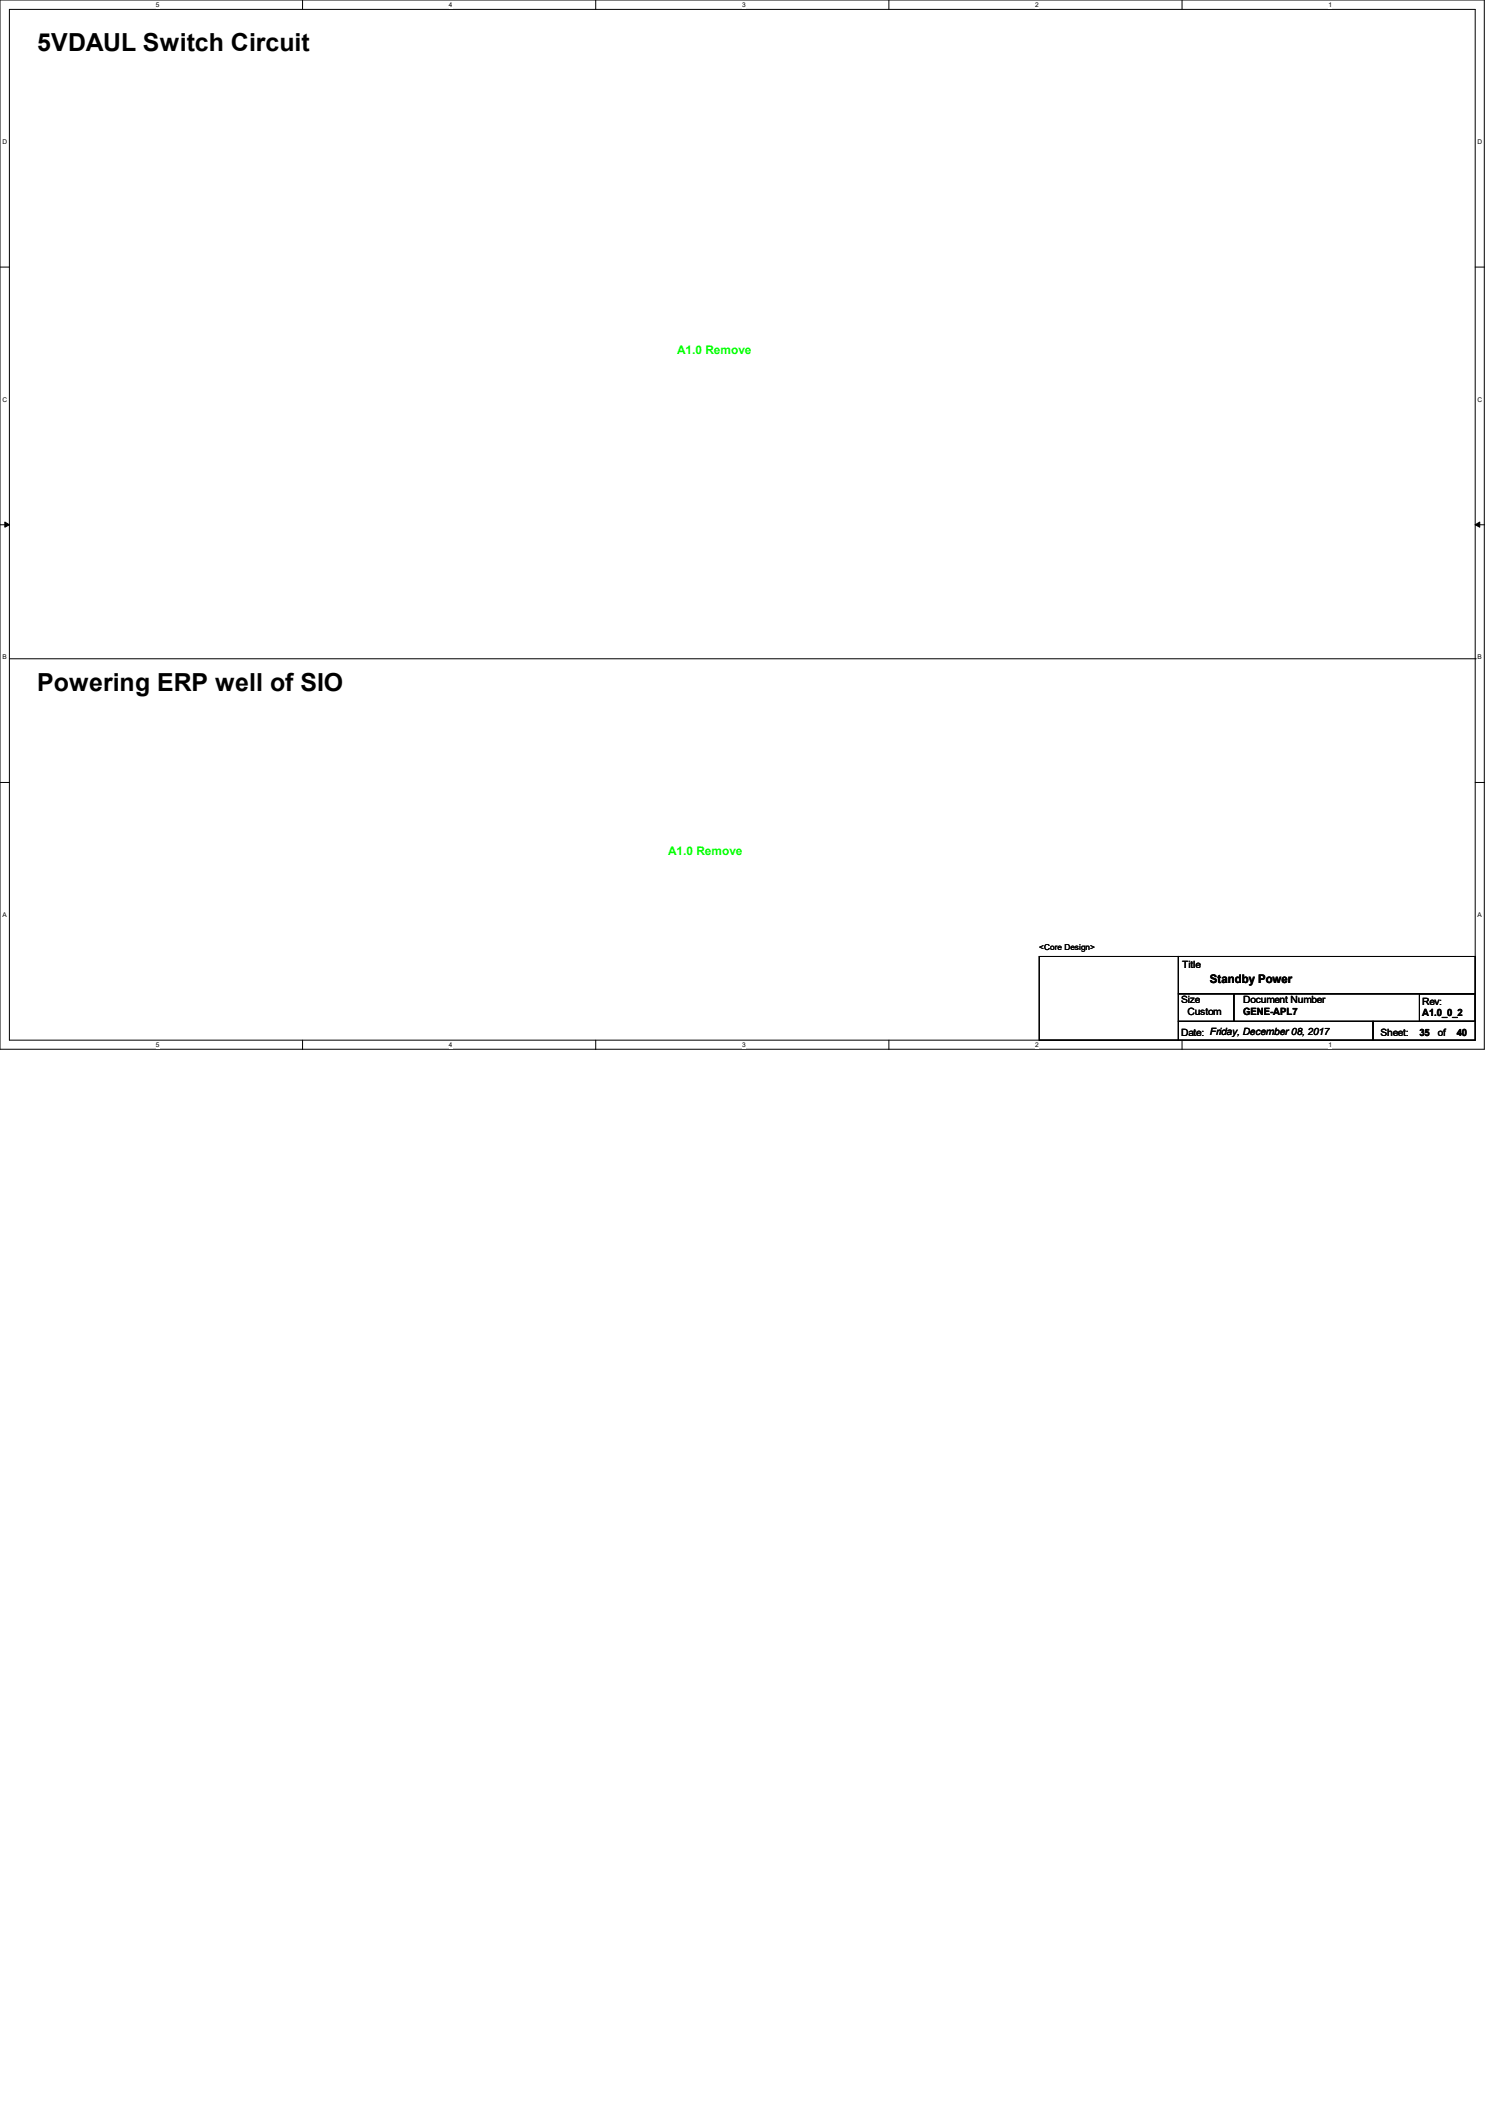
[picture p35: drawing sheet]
<svg xmlns="http://www.w3.org/2000/svg" width="210mm" height="297mm" viewBox="0 0 210 297" stroke-linecap="round" stroke-linejoin="round" font-family="sans-serif">
<defs><g id="words">
<g font-size="3.5">
<text x="5.2" y="7.1">5VDAUL Switch Circuit</text>
<text x="5.2" y="96.5">Powering ERP well of SIO</text>
</g>
<g font-size="1.7" fill="#0f0">
<text x="94.6" y="49.5">A1.0 Remove</text>
<text x="93.3" y="119.4">A1.0 Remove</text>
</g>
<text font-size="1.7" x="168.9" y="137.3">Standby Power</text>
<g font-size="1.4">
<text x="165.1" y="135.1">Title</text>
<text x="164.9" y="140.1">Size</text>
<text x="165.8" y="141.7">Custom</text>
<text x="173.6" y="141.7">GENE-APL7</text>
<text x="173.6" y="140.1">Document Number</text>
<text x="198.6" y="141.9">A1.0_0_2</text>
<text x="198.6" y="140.3">Rev:</text>
<text x="164.9" y="144.6">Date: Friday, December 08, 2017</text>
<text x="192.8" y="144.6">Sheet:</text>
<text x="198.2" y="144.6">35</text>
<text x="200.8" y="144.6">of</text>
<text x="203.4" y="144.6">40</text>
</g>
<text font-size="1.1" x="145.1" y="132.7">&lt;Core Design&gt;</text>
<g font-size=".9">
<text x="21.8" y="1">5</text>
<text x="62.7" y="1">4</text>
<text x="103.6" y="1">3</text>
<text x="144.6" y="1">2</text>
<text x="185.5" y="1">1</text>
<text x=".3" y="20.1">D</text>
<text x="206.3" y="20.1">D</text>
<text x=".3" y="56.1">C</text>
<text x="206.3" y="56.1">C</text>
<text x=".3" y="92.1">B</text>
<text x="206.3" y="92.1">B</text>
<text x=".3" y="128.1">A</text>
<text x="206.3" y="128.1">A</text>
<text x="21.8" y="146.2">5</text>
<text x="62.7" y="146.2">4</text>
<text x="103.6" y="146.2">3</text>
<text x="144.6" y="146.2">2</text>
<text x="185.5" y="146.2">1</text>
</g>
</g></defs>
<path d="M0 0h207.3v146.5h-207.3zM1.3 1.3h204.7v143.9h-204.7z" fill="none" stroke="#000" stroke-width=".14"/>
<g fill="#fff">
<path d="M21.8 .2h.5v1h-.5z"/>
<path d="M21.8 145.4h.5v1h-.5z"/>
</g>
<path d="M42.2 0v1.3M42.2 145.2v1.4" fill="none" stroke="#000" stroke-width=".14"/>
<g fill="#fff">
<path d="M62.7 .2h.5v1h-.5z"/>
<path d="M62.7 145.4h.5v1h-.5z"/>
</g>
<path d="M83.2 0v1.3M83.2 145.2v1.4" fill="none" stroke="#000" stroke-width=".14"/>
<g fill="#fff">
<path d="M103.6 .2h.5v1h-.5z"/>
<path d="M103.6 145.4h.5v1h-.5z"/>
</g>
<path d="M124.1 0v1.3M124.1 145.2v1.4" fill="none" stroke="#000" stroke-width=".14"/>
<g fill="#fff">
<path d="M144.6 .2h.5v1h-.5z"/>
<path d="M144.6 145.4h.5v1h-.5z"/>
</g>
<path d="M165.1 0v1.3M165.1 145.2v1.4" fill="none" stroke="#000" stroke-width=".14"/>
<g fill="#fff">
<path d="M185.5 .2h.5v1h-.5z"/>
<path d="M185.5 145.4h.5v1h-.5z"/>
<path d="M.3 19.3h.7v1h-.7z"/>
<path d="M206.3 19.3h.7v1h-.7z"/>
<path d="M.3 55.3h.7v1h-.7z"/>
<path d="M206.3 55.3h.7v1h-.7z"/>
</g>
<path d="M0 37.3h1.3M206 37.3h1.3" fill="none" stroke="#000" stroke-width=".14"/>
<g fill="#fff">
<path d="M.3 91.3h.6v1h-.6z"/>
<path d="M206.3 91.3h.6v1h-.6z"/>
</g>
<path d="M0 73.3h1.3M206 73.3h1.3" fill="none" stroke="#000" stroke-width=".14"/>
<path d="M.7 72.9l.6 .4-.6 .3zM206 73.3l.6-.4v.7z" fill="#000" stroke="#000" stroke-width=".14"/>
<g fill="#fff">
<path d="M.3 127.3h.6v1h-.6z"/>
<path d="M206.3 127.3h.6v1h-.6z"/>
</g>
<path d="M1.3 92h204.7M206 92h.1M0 109.3h1.3M206 109.3h1.3M145.1 133.6h19.4v11.6h-19.4zM164.5 138.8h7.8v3.8h-7.8zM164.5 133.6h41.5v5.2h-41.5zM172.3 138.8h33.7v3.8h-33.7zM198.2 138.8h7.8v3.8h-7.8zM164.5 142.6h27.2v2.6h-27.2zM191.7 142.6h14.3v2.6h-14.3z" fill="none" stroke="#000" stroke-width=".14"/>
<use href="#words"/>
</svg>
